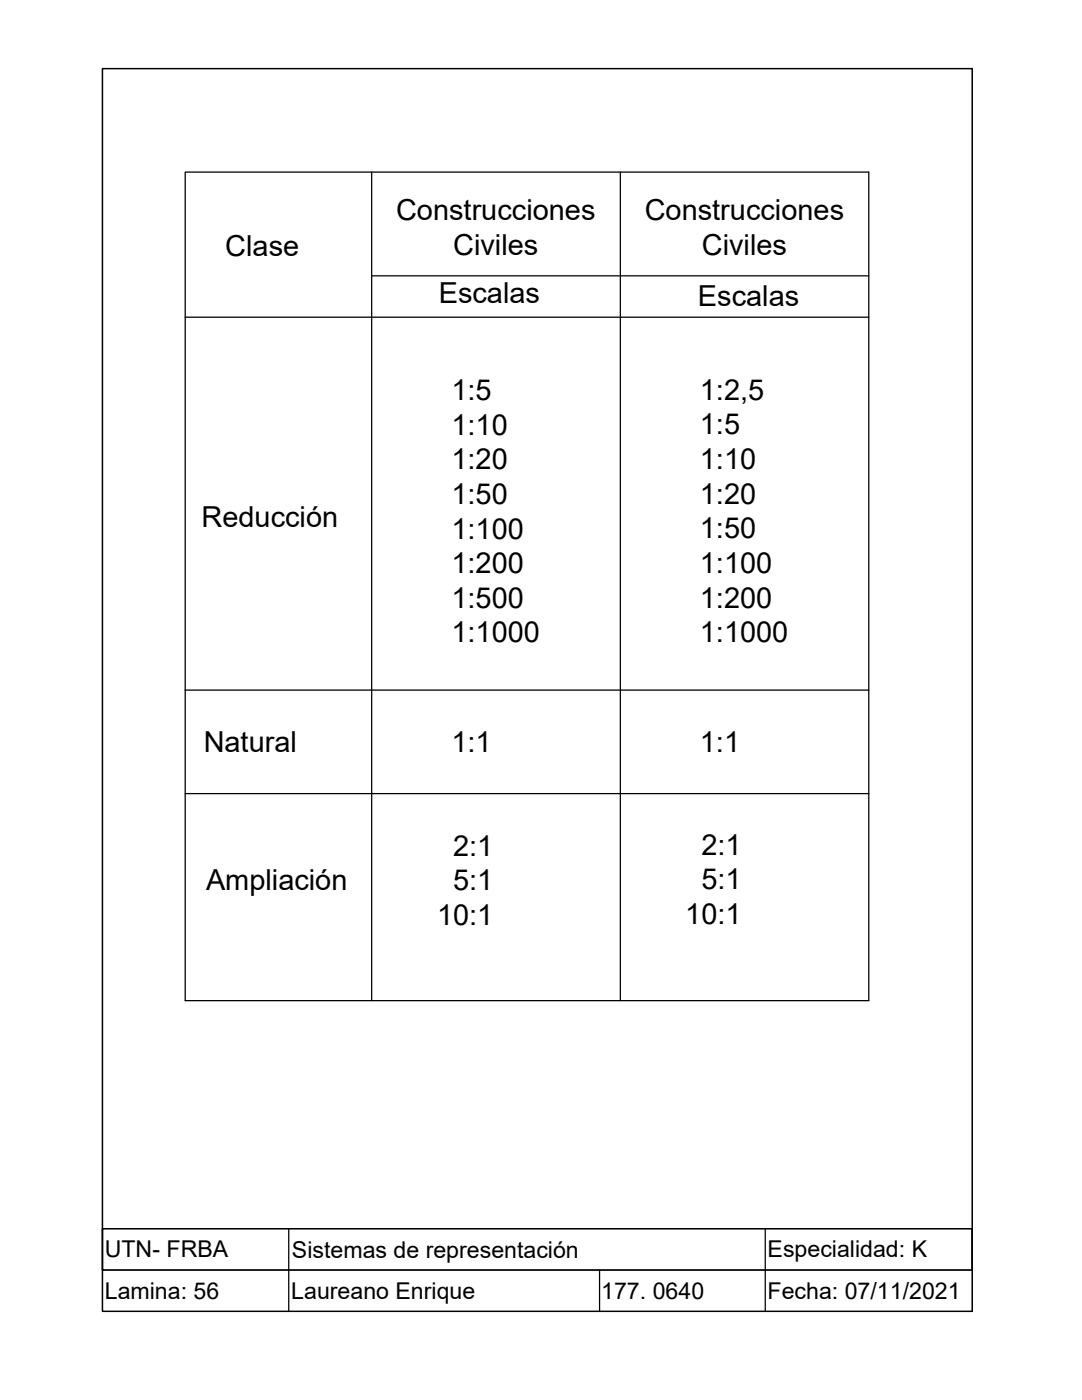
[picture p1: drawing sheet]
<svg xmlns="http://www.w3.org/2000/svg" width="216mm" height="279mm" viewBox="0 0 216 279" stroke-linecap="round" stroke-linejoin="round" font-family="sans-serif">
<defs><g id="words">
<g font-size="5.8">
<text x="79" y="43.9">Construcciones</text>
<text x="128.7" y="43.9">Construcciones</text>
<text x="45" y="51">Clase</text>
<text x="90.4" y="50.8">Civiles</text>
<text x="140" y="50.8">Civiles</text>
<text x="87.5" y="60.5">Escalas</text>
<text x="139.3" y="61">Escalas</text>
<text x="90.1" y="79.9">1:5</text>
<text x="139.7" y="79.8">1:2,5</text>
<text x="90.1" y="86.8">1:10</text>
<text x="139.7" y="86.7">1:5</text>
<text x="90.1" y="93.7">1:20</text>
<text x="139.7" y="93.6">1:10</text>
<text x="90.1" y="100.6">1:50</text>
<text x="139.7" y="100.5">1:20</text>
<text x="40.2" y="105.1">Reducción</text>
<text x="90.1" y="107.5">1:100</text>
<text x="139.7" y="107.4">1:50</text>
<text x="90.1" y="114.4">1:200</text>
<text x="139.7" y="114.4">1:100</text>
<text x="90.1" y="121.3">1:500</text>
<text x="139.7" y="121.3">1:200</text>
<text x="90.1" y="128.2">1:1000</text>
<text x="139.7" y="128.2">1:1000</text>
<text x="40.6" y="150">Natural</text>
<text x="90.1" y="150.1">1:1</text>
<text x="139.7" y="150.1">1:1</text>
<text x="90.4" y="170.8">2:1</text>
<text x="140" y="170.6">2:1</text>
<text x="41.1" y="177.6">Ampliación</text>
<text x="90.4" y="177.7">5:1</text>
<text x="140" y="177.5">5:1</text>
<text x="87.2" y="184.6">10:1</text>
<text x="136.7" y="184.4">10:1</text>
</g>
<g font-size="4.6">
<text x="20.9" y="250.9">UTN- FRBA</text>
<text x="58.3" y="251">Sistemas de representación</text>
<text x="153.2" y="250.9">Especialidad: K</text>
<text x="20.9" y="259.3">Lamina: 56</text>
<text x="58.1" y="259.2">Laureano Enrique</text>
<text x="120" y="259.2">177. 0640</text>
<text x="153.2" y="259.2">Fecha: 07/11/2021</text>
</g>
</g></defs>
<!-- layer: 0 -->
<path d="M20.4 13.7h173.6v239.8v-8.3h-173.6v8.3h173.6v8.2h-173.6zM37 34.3h136.4v165.4h-136.4zM74.2 34.3v165.4M123.8 34.3v165.4M74.2 55h99.2M37 63.3h136.4M37 137.7h136.4M37 158.4h136.4M57.6 245.2v16.5M119.6 253.5v8.2M152.7 245.2v16.5" fill="none" stroke="#000" stroke-width=".25"/>
<use href="#words"/>
</svg>
